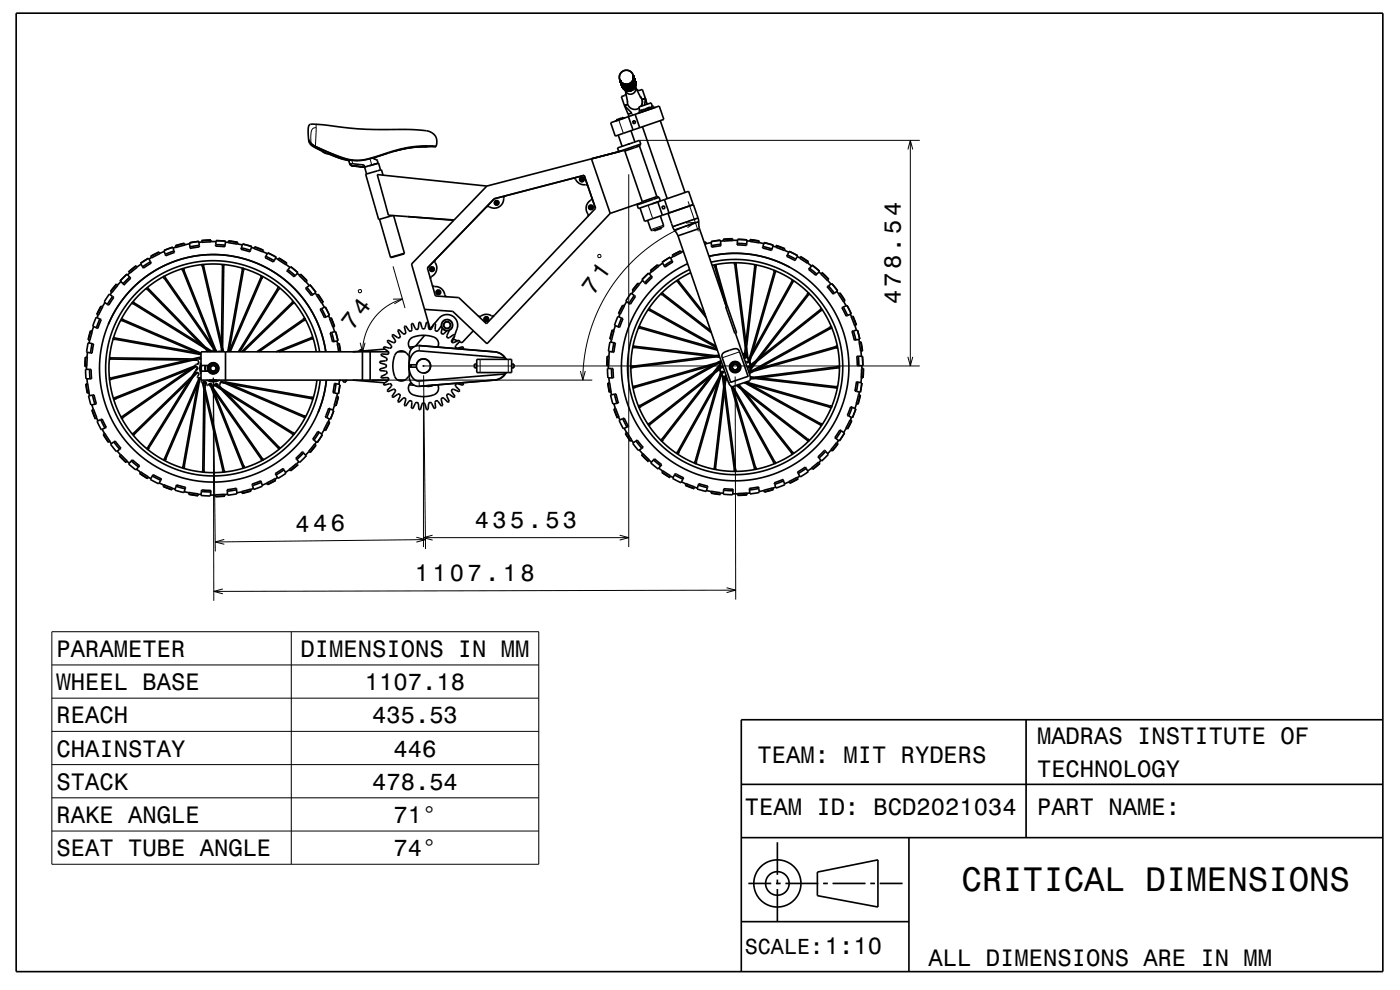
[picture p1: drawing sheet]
<svg xmlns="http://www.w3.org/2000/svg" width="297mm" height="210mm" viewBox="0 0 297 210" stroke-linecap="round" stroke-linejoin="round" font-family="sans-serif">
<defs><g id="words">
<text font-size="7.2" x="204" y="188.9">CRITICAL DIMENSIONS</text>
<g font-size="5">
<text x="125.9" y="62.7" transform="rotate(-54 125.9 62.7)">71</text>
<text x="191.1" y="64.6" transform="rotate(-90 191.1 64.6)">478.54</text>
<text x="74.9" y="70.1" transform="rotate(-53 74.9 70.1)">74</text>
<text x="62.7" y="112.8" transform="rotate(-1 62.7 112.8)">446</text>
<text x="100.8" y="112">435.53</text>
<text x="88" y="123.3">1107.18</text>
<text x="12" y="139.4">PARAMETER</text>
<text x="63.8" y="139.4">DIMENSIONS IN MM</text>
<text x="12" y="146.4">WHEEL BASE</text>
<text x="77.4" y="146.4">1107.18</text>
<text x="12" y="153.5">REACH</text>
<text x="78.9" y="153.5">435.53</text>
<text x="12" y="160.5">CHAINSTAY</text>
<text x="83.5" y="160.5">446</text>
<text x="160.7" y="161.9">TEAM: MIT RYDERS</text>
<text x="220" y="157.9">MADRAS INSTITUTE OF</text>
<text x="12" y="167.5">STACK</text>
<text x="78.9" y="167.5">478.54</text>
<text x="220" y="164.9">TECHNOLOGY</text>
<text x="158" y="172.9">TEAM ID: BCD2021034</text>
<text x="220" y="172.9">PART NAME:</text>
<text x="12" y="174.6">RAKE ANGLE</text>
<text x="83.5" y="174.6">71°</text>
<text x="12" y="181.6">SEAT TUBE ANGLE</text>
<text x="83.5" y="181.6">74°</text>
<text x="197" y="204.9">ALL DIMENSIONS ARE IN MM</text>
</g>
<text font-size="4.6" x="158" y="202.4">SCALE:1:10</text>
</g></defs>
<g fill="none" stroke="#000" stroke-width=".21">
<path d="M65.6 30.1l-.1-.4 .5 .6M65.6 29.9l.2 .6M65.8 30.5h.1M65.8 30.5l.8 .7M65.9 30.3l.1 .2M66 30.3h.1M66 30.3l.9 .7M66 30.5h.1M66 30.5l.8 .7M66.5 30.8l.4 .3M66.6 31.2h.1M66.6 31.2l1.6 .8"/>
<path d="M66.8 31.2h.1M66.8 31.2l1.4 .7M66.9 31.1l1.1 .6M66.9 31.1l-.1 .1M66.9 31v.1M66.9 31h.1M67 31.1l3.3 1.5M67 26.4l.1 .7M67.1 27.1l-.2 3.9M67.1 27.1l-.7 .1-.3 .5-.2 1.1 .1 1.5M68.1 31.6l-.1 .2M68.2 31.7h.1"/>
<path d="M69.7 32.6l.1 .1M69.7 32.6l2.5 1 1.8 .4M69.7 32.6h.1M69.8 32.4l.5 .2M69.8 32.4v.2M70 32.7l2.2 .8 1.8 .5M70.3 32.6l3.1 1.2 2.6 .3M70.3 32.6l.8 .3M71.1 32.9h.1M73.9 33.9l.3 .8M74 33.9l.2 .8M74.2 34.7l.1 .2"/>
<path d="M74.2 34.7h.1M74.3 34.9l.5 .3M74.3 34.9h.1M74.4 34.7l-.1 .2M74.4 34.7h.1M74.6 34l.2 .7M74.6 34.7h-.2M74.6 34.7h.1M74.6 34.7h.2M74.8 35.2l2.5 .3-.1-.1M74.8 35.2h.1M74.8 34.8l-.4 .1 .4 .2"/>
<path d="M74.8 34.8l2.2 .2M74.8 34.7l2.2 .2M74.8 35.2l2.6 .2M74.8 34.7v.1M74.8 35.1v.1M74.8 35.1l2.2 .2M76.9 35.4h.2M77 35.3l.2 .1M77 35.3h.2M77 35l.4 .4-.2-.1M77 35v.3M77 34.9l.4 .4"/>
<path d="M77 34.9v.1M77.1 35.4h.1M77.2 35.3v.1M77.2 35.4h.1M77.2 35.4h.2M77.3 35.4h.1M77.4 35.3h-.2M78.5 33.7l.4 1.3M78.9 33.6l1 .3M79.9 33.9h.1M79.9 33.9l.1 .1M80.2 34.6l-2.7 .8-.1-.1"/>
<path d="M80.2 34.6h.1M82.3 32.5l-2.6 .8M90.2 31.1l-2.6 .2-2.2 .3-6.7 2-2.1 .4-2.6-.1-2.9-1M90.2 31.1h.1M90.2 31.1l-3.4 .3-3.2 .7M90.3 31.1h-.9h1M90.3 31.1h.1M90.3 30.9l-2.3 .1-2.3 .4-7.6 2.2-2.3 .3-1.6-.1-1.6-.5-5.7-2.3M90.3 30.9h.1M90.3 30.9l2.2 .1M90.4 31.1h-.1M90.9 31.1h-.7"/>
<path d="M90.9 31.1h1M91 31.1h-.8M91.1 31.1h-.7M91.9 31.1h.1M91.9 31.1h.3M92.2 31.1h.1M92.3 31.1h.1M92.5 31.1h-.2M92.5 31h.1M131.3 25.4l.9 2.9M133.4 37v79M134 24l.2 .4"/>
<path d="M135.7 29.8h59.4M136.7 23.2h.1M136.9 23.2l-1.3 .4M137.6 22.9h.1M137.6 22.9l-.7 .3M137.9 22.7l.2 .1-.5 .1M138.6 22.6l-1.7 .6M192.6 31.7l.5-1.9 .5 1.9M193.1 29.8v47.8M83.4 56.5l2.5 8.8M126.9 54h.4l.2 .1-.1 .5-.5-.1-.1-.3zM137.5 43.5l1 2.9"/>
<path d="M140.8 47.8l-2.7 .9M145.5 47.3l2-.1-1.7 1.1M146 42.7l2.2 6.4M147.5 47.2l-2.6 1-2.7 1.3-4.2 2.7-2.1 1.7-2 1.8-1.9 2.1-1.7 2.1-1.6 2.5-1.3 2.5-1.3 2.7-.8 2.4-.8 2.8-.5 2.8-.4 5M148.1 46.2l-5.4 1.9M148.2 47l-5.1 1.8M45.2 77.5h.1M76.2 61.5l.5 .1-.1 .5-.5-.1zM76.4 72.7l.5 1.9 .5-1.9M83.4 63.5l2-.1-1.7 1.1M85.4 63.4a11.7 11.7 0 0 0-8.5 11.2M89 73.3l-.1 1.1"/>
<path d="M89.8 77.6h105.3M89.9 79.6l.4 36.9M101.9 76.2v2.8M104.9 74.6h.1M107.8 76.2v2.8M123.1 78.7l.5 1.9 .6-1.9M152.8 78.2l.3 1 .7 .9M152.8 77.9l.2 .2M153 76.7l-.2 1.2M156 79.9l.1 47.3M156.9 74.6l-3.7 1.3M157.6 75.2l.3 .2"/>
<path d="M157.9 75.6h.1a2.48 2.48 0 0 1 1.1 1.9M158.9 77.7l.2 .2M159.1 77.8l-.2 1.2M159.1 79.7l-.4 .1M192.6 75.7l.5 1.9 .5-1.9M73.6 80.6l.1 .1M78.9 80.6h46.7M88.9 80.8l.1 1.1M89.8 84v32M90.6 81.8l.1 .2M153.8 80.1h.2M154 80.3l.4 .3"/>
<path d="M155 81.1l-.4 .1M45.7 117l-.5-36.9 .2 47.3M47.6 114.4l-1.9 .6 1.9 .5M88.3 114l2 .5-2 .5M89.8 114h43.6M90.3 114.5l-44.6 .5M91.8 113.5l-2 .5 2 .6M131.5 113.5l1.9 .5-1.9 .6M11 134h103.3v49.3h-103.3zM47.3 124.9l-1.9 .6 1.9 .5M61.8 134v49.3M154.1 124.7l2 .5-2 .5"/>
<path d="M156.1 125.2l-110.7 .3M11 141h103.3M11 148.1h103.3M11 155.1h103.3M11 162.2h103.3M11 169.2h103.3M11 176.3h103.3"/>
<circle cx="123.4" cy="38.1" r=".47"/>
<circle cx="91.6" cy="57.1" r=".47"/>
<circle cx="105.4" cy="43" r=".47"/>
<circle cx="125.4" cy="44" r=".47"/>
<circle cx="45.2" cy="78.1" r="1.18"/>
<circle cx="93" cy="62" r=".47"/>
<circle cx="94.8" cy="69" r="1.12"/>
<circle cx="103.2" cy="67.7" r=".47"/>
<circle cx="156" cy="77.9" r="1.18"/>
</g>
<g fill="none" stroke="#000" stroke-width=".35">
<path d="M3.4 2.8h290v203.3h-290zM131.5 16.9l.1 .2M131.5 16.9h.1M131.5 16.9l.5 .8M131.5 16.9v.1M131.5 17l.6 1M131.5 17h.1M131.5 17l.4 1M131.5 17v.1M131.5 17.1h.1M131.6 17.1v.2M131.6 17.1v.1"/>
<path d="M131.6 17.1l.3 .5M131.6 17.2h.1M131.6 17.2l.3 .4M131.6 17.2l.4 .5M131.6 17.3l.1 .1M131.6 17.3h.1M131.6 17.3v.1M131.6 17.3l.4 .4M131.6 17.3l.4 .5M131.6 17.4l.4 .4M131.6 17.4l.1 .1M131.7 17.4l.3 .4"/>
<path d="M131.7 17.4l.3 .5M131.7 17.4l.2 .8M131.7 17.4v.1M131.7 17.4h.1M131.7 17.5h.1M131.7 17.5v.1M131.7 17.5l.3 .4M131.7 17.5l.4 .4M131.7 17.5l.4 .5M131.7 17.6h.1M131.7 17.6l.1 .1M131.7 17.6l.4 .4"/>
<path d="M131.7 17.6v.1M131.7 17.6l.4 .5M131.7 17.7l.1 .1M131.8 17.7l.3 .4M131.8 17.7h.1M131.8 17.7l.3 .5M131.8 17.8h.1M131.8 17.8v.1M131.8 17.8l.3 .4M131.8 17.8l.4 .4M131.8 17.8l.2 .5M131.8 17.8l.4 .5"/>
<path d="M131.8 17.9h.1M131.8 17.9l.4 .4M131.8 17.9l.1 .2M131.8 17.9v.1M131.8 17.9l.4 .5M131.9 18h.1M131.9 18l.3 .4M131.9 18l.4 .8M131.9 18v.2M131.9 18l.3 .5M131.9 18.1v.1M131.9 18.1l.3 .4"/>
<path d="M131.9 18.1l.4 .4M131.9 18.1h.1M131.9 18.1l.4 .5M131.9 18.2l.1 .3M131.9 18.2l.1 .2M131.9 18.2h.1M131.9 18.2l.4 .4M131.9 17.6h.1M131.9 18.2l.4 .5M131.9 18.2l.1 .1M132 18.2l.3 .5M132 18.3l.3 .4"/>
<path d="M132 18.3l.3 .5M132 18.4l.4 .4M132 18.4h.1M132 18.4l.4 .5M132 18.5l.4 .4M132.1 18.2l-.3-.5 .3 .5M132.8 19.9l-.3 .3-.7 .3 .7 1.9M134.3 15.9a1.5 1.5 0 0 0-1.9-.9 1.5 1.5 0 0 0-.9 1.9M134.3 15.9a1.5 1.5 0 0 1-.8 1.9 1.5 1.5 0 0 1-2-.8M134.3 15.9l.1 .3M134.3 15.9a1.5 1.5 0 0 1-.8 1.9 1.5 1.5 0 0 1-1.9-.7M134.3 15.9l.2 .5"/>
<path d="M134.3 16a1.5 1.5 0 0 1-.6 1.7 1.5 1.5 0 0 1-1.8-.1M134.3 16v1l-.6 .7-.8 .3-1-.4M134.3 16v.9l-.6 .8-.8 .3-1-.4M134.3 16l.1 .1M134.3 16v1l-.6 .7-.9 .3-.9-.4M134.3 16l.1 .2M134.3 16v1l-.6 .8-.8 .2-1-.4M134.3 16l.1 .9-.6 .9-.9 .2-.9-.3M134.3 16h.1M134.4 16l-.1 1-.5 .8-.9 .2-.9-.3M134.4 16.1v.9l-.6 .8-.9 .2-.9-.3M134.4 16.1v.9l-.6 .8-.9 .3-.9-.4"/>
<path d="M134.4 16.1h.1M134.4 16.1v1l-.6 .7-.9 .3-.9-.4M134.4 16.1v.1M134.4 16.1l.1 .2M134.4 16.1v.9l-.6 .9-.9 .2-.9-.4M134.4 16.1v1l-.6 .8-.9 .2-.9-.3M134.4 16.2v.9l-.6 .8-.9 .2-.9-.3M134.4 16.2v.9l-.6 .8-.9 .3-.9-.4M134.4 16.2v.1M134.4 16.2v1l-.6 .8-.9 .2-.9-.4M134.4 16.2v1l-.6 .8-.9 .2-.9-.3M134.4 16.2h.1"/>
<path d="M134.4 16.3h.1M134.4 16.3v1l-.8 .8-.6 .2-.6-.2-.7-.7M134.4 16.3l.1 .1M134.4 16.3v1l-.6 .7-.9 .3-.9-.4M134.4 16.3l.1 .9-.6 .8-.9 .3-.9-.4M134.5 16.3v.9l-.6 .9-.9 .2-.9-.3M134.5 16.3v1l-.6 .8-1 .2-.8-.3M134.5 16.3v.1M134.5 16.4v1l-.6 .7-1 .2-.8-.3M134.5 16.4l.1 .3M134.5 16.4v1l-.6 .7-1 .3-.8-.4M134.5 16.4h.1"/>
<path d="M134.5 16.4v1l-.6 .7-.9 .3-.9-.4M134.5 16.4l.3 .9M134.5 16.4v.1M134.5 16.4v1l-.6 .8-.9 .2-.9-.4M134.5 16.4v1l-.6 .8-.9 .2-.9-.3M134.5 16.5v1l-.6 .7-.9 .3-.9-.4M134.5 16.5v.9l-.6 .8-.9 .3-.9-.4M134.5 16.5h.1M134.5 16.5v.1M134.5 16.5v1l-.6 .8-.9 .2-.9-.3M134.5 16.5v1l-.6 .8-.8 .2-1-.3M134.5 16.5l.1 .1"/>
<path d="M134.5 16.5l.1 .2M134.5 16.6v.9l-.6 .8-.8 .2-1-.3M134.5 16.6h.1M134.5 16.6l.1 .9-.7 .8-.8 .3-1-.4M134.5 16.6v1l-.6 .7-.8 .3-1-.4M134.5 16.6v1l-.5 .7-.9 .3-.9-.4M134.5 16.6l.1 .9-.6 .8-.9 .3-.9-.4M134.6 16.6v.9l-.6 .9-.9 .2-.9-.4M134.6 16.6l-.1 1-.5 .8-.9 .2-.9-.3M134.6 16.6v1l-.6 .8-.9 .2-.9-.3M134.6 16.6l.1 .5M134.6 16.7v.9l-.6 .8-.9 .2-.9-.3"/>
<path d="M134.6 16.7h.1M134.6 16.7v1l-.6 .7-.9 .3-.9-.4M134.6 16.7v.9l-.6 .8-.9 .3-.9-.4M134.6 16.7v.1M134.6 16.7l.1 .5-.2 .7-.8 .7h-1.1l-.8-.7M134.6 16.7v1l-.6 .8-.9 .2-.9-.4M134.6 16.7v1l-.6 .8-.9 .2-.9-.3M134.6 16.8v1l-.6 .7-.9 .2-.9-.3M134.6 16.8v1l-.6 .7-.9 .3-.9-.4M134.6 16.8h.1M134.6 16.8v.9l-.6 .8-.9 .3-.9-.4M134.6 16.8v1l-.6 .8-.9 .2-.9-.3"/>
<path d="M134.6 16.8v1l-.6 .8-.8 .2-1-.3M134.6 16.8l.1 .3M134.6 16.9l.1 .9-.7 .8-.9 .2-.9-.3M134.6 16.9l.1 .9-.7 .8-.8 .3-1-.4M134.6 16.9l.1 .1M134.6 16.9v1l-.5 .7-1 .3-.9-.4M134.6 16.9l.1 .9-.6 .8-1 .3-.9-.4M134.6 16.9h.1M134.7 16.9v.9l-.6 .8-1 .3-.8-.4M134.7 16.9h.1M134.7 16.9v1l-.6 .8-.9 .2-.9-.3M134.7 16.9v1l-.6 .8-1 .2-.8-.3"/>
<path d="M134.7 17v.9l-.6 .8-.9 .2-.9-.3M134.7 17v.9l-.6 .8-.9 .3-.9-.4M134.7 17h.1M134.7 17v1l-.6 .7-.9 .3-.9-.4M134.7 17l.1 .6-.2 .5-.3 .5-.5 .3h-1.1l-.8-.7M134.7 17v.1M134.7 17v1l-.6 .8-.9 .2-.9-.3M134.7 17.1v1l-.6 .7-.9 .2-.9-.3M134.7 17.1v.9l-.6 .8-.9 .2-.9-.3M134.7 17.1v.9l-.6 .8-.9 .3-.9-.4M134.7 17.1v.1M134.7 17.1v1l-.6 .7-.9 .3-.9-.4"/>
<path d="M134.7 17.1h.1M134.7 17.1l.1 .2M134.7 17.1v1l-.6 .8-.9 .2-.9-.3M134.7 17.2v1l-.6 .7-.9 .2-.9-.3M134.7 17.2l.1 .1M134.7 17.2l.1 .6-.1 .5-.8 .7-1.1 .1-.5-.3-.3-.5M134.7 17.2v1l-.6 .7-.9 .3-.8-.4M134.8 17.2l-.1 1-.5 .7-1 .3-.8-.4M134.8 17.2h.1M134.8 17.2v1l-.6 .8-1 .2-.8-.4M134.8 17.2v.1M134.8 17.2v1l-.6 .8-.9 .2-.9-.3"/>
<path d="M134.8 18.4a1.11 1.11 0 0 1-.7 1.5 1.11 1.11 0 0 1-1.4-.7l.4 2.4M134.8 18.4l1.1 2.3M134.8 18.4l.3 .7 .4 .1 .8-.2 .6 1.9M134.8 17.3v1l-.6 .7-1 .2-.8-.3M134.8 17.3v1l-.6 .7-1 .3-.8-.4M134.8 17.3v1l-.6 .7-.9 .3-.9-.4M134.8 17.3a1.5 1.5 0 0 1-.9 1.9 1.5 1.5 0 0 1-1.9-.9M134.8 17.3h.1M134.8 17.4v1M134.8 17.4a1.5 1.5 0 0 1-1 1.9 1.5 1.5 0 0 1-1.9-1M134.8 17.4l-.4-1.3v1l-.6 .7-.9 .3-.9-.4M65.6 29.8l.5 .7 .8 .6"/>
<path d="M65.9 26.4l-.4 .2-.1 .6 .1 2.8 .4 .6 .7 .6M65.9 26.4l3.2 .1a93.6 93.6 0 0 0 18.1 1l3.4 .3 1.2 .5 .5 .5 .3 .6 .1 .8-.2 .9M65.9 26.4h.1M66.6 31.2h.1M66.6 31.2l1.6 .8M66.9 31.1l-.3 .1M66.9 31.1h.1M67 31.1l2.7 1.3M67.8 31.5l.5 .6 .6 .4 1.6 .2M68.1 31.6l.9 .8 1.4 .2M69.7 32.4h.1M69.8 32.4l3.4 1.3 2.3 .4 2.6-.3 4.2-1.3"/>
<path d="M69.8 32.7l2.5 1 1.7 .3M73.9 33.9l.3 .8M74.2 34.7h.1M74.2 34.7l.1 .2M74.3 34.9l.4 .3 2.6 .3M74.3 34.9h.1M74.4 34.9l-.2-.2 .5 .5 2.6 .2M77.3 35.4h.1M77.3 35.4v.1M77.3 35.5h.1M77.4 35.5l.4 1.4M77.4 35.4h.1"/>
<path d="M77.5 35.4h-.1M78.4 35.2l1.9-.6 .4 1.5M78.9 35l-1.6 .5M79.1 33.5l.9 .5 .2 .6-.6 .2M81.3 37.2l-.4-1.2-3.3 1 2.7 9.6 3-.9M82.4 32.5h.1M89.4 31.1l-3.5 .4-3.5 1M89.4 31.1h.1M90.2 31.1h.1M90.2 31.1l-3.2 .3-3.4 .7M90.3 31.1h-.9M90.3 31.1h.1"/>
<path d="M90.3 30.9v.2M90.4 31.1h.1M90.4 31.1h-.1M90.4 31.1h1.9M92.2 31.1h.1M92.3 31.1h-2.1M92.5 31.1h-.3M103.3 39.5l-23.3-2.5 2.4 8.6 13.9 1.1M103.3 39.5l-16 16.5 3.9 13.8M121.6 37.8a1.41 1.41 0 0 1 1 .9 2.23 2.23 0 0 0 1.8 .5l.3 .3M123.3 37.8h.3l.1 .3-.1 .2h-.3l-.1-.2zM123.3 37.8l.4 .2-.1 .2h-.3z"/>
<path d="M125.5 33.7l4 11.6M125.5 33.7l-22.2 5.8M131.1 25.3v.2M131.1 25.3l-.4 .1 .1 .2M131.2 28.7l.8 2.3M131.3 32.2h.1M131.9 25v.2M131.9 25l-.8 .3M131.9 25l.3-.1 .1 .2M132.5 22.4l.8 1.8M132.5 22.4l1.5 1.6-.7 .2M132.6 32l3.6 10.8"/>
<path d="M132.6 32l-.4-.1-6.7 1.8M132.6 25l-3.1 1 1 2.9 3.8-1.3M133.1 21.5l.1 .6M133.2 22.1a1.59 1.59 0 0 0 2.4 .8M133.2 22.1l-.7 .3M133.3 24.2l.1 .5M133.3 24.7l1 2.9M133.9 27.7l.8 2.4M134.7 24.3l1 2.8M134.7 24.3l5.2-1.8 .9 2.8-5.1 1.8M134.7 24.3l-3.4 1.1M135.7 31l-3.1 1"/>
<path d="M135.7 31l3.7 10.7M135.7 27.1l-1.4 .5M135.8 20.5a1.59 1.59 0 0 1 .2 2.1 1.6 1.6 0 0 0-.2-2.1zM135.9 30.6l-4.6 1.6M135.9 30.6l-.2-.8-4.7 1.6 .3 .8M135.9 30.6l-.2 .4M136.2 23.3v.4M136.2 23.3l-.3 .2M136.3 26.9l5.2 15.2M136.9 20.9l-.1 1.4M136.9 20.9l-.7 .2M136.9 20.9l.3 1.2"/>
<path d="M137.6 22.9l-1.4 .4M137.6 22.9l.1 .3M137.6 22.9h.1M137.9 22.7l-.3 .2M138.1 22.8l.4-.3 .2 .4M138.4 22.6l-.3-.8-2.6 .9 .3 .8-.2 .1 .1 .3M139.1 22.8l-3.8 1.3M140.1 25.6l5.2 15.2M25.7 59.7l-.7 .8M27.5 58.8l.2 .2-1.4 1.4-.2-.2M27.5 58.8l-.6-.7-.5 .6-.9 .8 .6 .7M27.5 58.8l-1.4 1.4"/>
<path d="M27.5 57.9l-.4 .4M28.9 56.4l.2 .3-1.5 1.2-.3-.2M28.9 56.4l-1.6 1.3M29.9 56l-.8 .6M31.9 55.5l.2 .3-1.7 1.1-.2-.3M31.9 55.5l-.4-.7-.9 .5-.8 .6 .4 .7M31.9 55.5l-1.7 1.1M32.1 54.7l-.5 .3M33.8 53.5l.1 .3-1.7 .9-.2-.3M33.8 53.5l-1.8 .9M34.6 58.7v.1M34.6 58.7l.2-.1-.2 .2"/>
<path d="M34.6 58.7h.1M34.8 53.1l1.9-.7 .3 1.2-1.9 .7zM34.8 53.3l-.9 .4M34.9 58.6l.3 .3-.2 .2-.1 .1-.3-.4M34.9 59.1l10.6 15.2M35.1 59l10 14.3M36.9 53.2l-1.9 .7M37.3 52.4l-.6 .2M38.6 57l.1 .4M38.7 57.4h.1M38.8 57.4h.1M38.8 57.4l6.8 17.2"/>
<path d="M38.9 56.9l.1 .4M39 57.3h.1M39 57.3l-.2 .1M39 57.3l6.9 17.3M39 57.3l-.3 .1M39.1 51.7l.1 .3-1.9 .5-.1-.3M39.1 51.7l-1.9 .5M40.2 51.7l-1 .2M42.3 52.1v.3l-2 .3v-.3M42.3 52.1l-.1-.9-1 .1-1 .2 .1 .9M42.3 52.1l-2 .3M42.8 51.4h-.6"/>
<path d="M42.8 56.2l4.2 17.6M42.9 56.1l-.1 .1M43.1 56.1l-.3 .1M43.2 56.1l.1 .5h-.4M43.2 56.6l3.8 16.1M44.8 51v.3l-2 .1v-.3M44.8 51l-2 .1M44.8 51.2h1M45.8 51.9l-.1 .3 2 .1 .1-.3M45.8 51.9l.1-.9 1 .1 .9 .1v.8M45.8 51.9l2 .1M47.2 56.5h.3"/>
<path d="M47.2 56.5h.1M47.2 56.1v.4M47.2 56.5l-.2 18.1M47.5 56.5l-.3 18.1M47.5 56.5h.1M47.5 56.1v.4M47.8 51.4h.6M48.5 51.1l-.1 .4 2 .3v-.3M48.5 51.1l1.9 .4M50.4 51.7l1 .3M51.2 52.6l-.1 .3 1.9 .5 .1-.3M51.2 52.6l.3-.8 .9 .2 1 .3-.3 .8"/>
<path d="M51.2 52.6l1.9 .5M51.4 57.4l-3.1 17.2M51.4 56.9l.3 .1M51.4 56.9l-.1 .5h.1h.3l.1-.4M51.5 56.9h-.1M51.5 56.9l.2 .1M51.5 56.9h.1M51.6 57.5l-3 17.1 6.8-16.1M51.7 57h.1M53.3 52.5l.6 .2M54 52.4l-.1 .3 1.9 .7 .1-.3M54 52.4l1.9 .7"/>
<path d="M55.3 58.9h.2M55.3 58.9h.1M55.5 58.9l.1 .1M55.6 59h.1M55.6 59l-6.8 15.6M55.8 58.7l-.2 .3M55.8 53.4l.9 .4M56.4 54.4l1.8 .9M56.8 53.6l1.8 1-.6 1-1.8-.9zM58.5 54.7l.5 .3M59.2 54.8l-.2 .3 1.7 1.1 .1-.3M59.2 54.8l1.6 1.1"/>
<path d="M60.7 56.1l.8 .6M61.1 57.2l-.2 .3 1.5 1.2 .2-.2M61.1 57.2l.6-.6 .9 .8 .6 .4-.6 .7M61.1 57.2l1.5 1.3M63.1 58l.4 .4M63.7 58.2l-.2 .2 1.4 1.5 .2-.3M63.7 58.2l1.4 1.4M64.9 59.8l.7 .8M80.5 46.5l2.3 8.1M83.5 45.7l2.3 8M85.8 53.7l-3 .9M86.5 45.9l9.8 .8"/>
<path d="M91.5 56.8l.3 .1 .1 .2-.1 .3-.3-.1-.2-.2zM91.5 56.9l.4 .1-.1 .3h-.4zM92.4 55.1l-.2 .4a2.15 2.15 0 0 1-.8 3.3l-.1 .4M104.9 42.2l2.3-.7-.3 .4a2.09 2.09 0 0 1-1.1 2 2.09 2.09 0 0 1-2.2-.1l-.4 .1zM104.9 42.2l19-5 2.4 7M104.9 42.2l-14.2 14.7 1.7 5.9 4.9 .3 5.9 5.6 23.1-24.5M105.2 42.8h.3l.1 .2-.1 .3h-.3l-.1-.3zM105.2 42.8h.3v.4h-.3zM125.2 43.7h.3l.2 .3-.2 .2h-.3l-.1-.2zM125.3 43.8l.3 .1v.3l-.4-.1zM126.3 44.2l-.8-2.3a1.4 1.4 0 0 1-.7 1.1 2.12 2.12 0 0 0 0 2.5l-.1 .5M129.5 45.3l-26.2 27.6-7.3-6.9-5.9-.4"/>
<path d="M135.3 43.3l-.1 .2M135.8 44.1l1 2.9 3.7-1.3M136.1 43l-6.6 2.3M136.1 43l-.3 .1M136.2 42.8l-.1 .2M136.3 59.5l-.7 .8M138 57.5l.2 .2M138.2 58.6l.2 .2-1.4 1.4-.2-.2M138.2 58.6l-.6-.7-.7 .7-.7 .7 .6 .7M138.2 58.6l-1.4 1.4M138.2 57.7l-.5 .4M138.7 48.8l.1 .2 .4-.2"/>
<path d="M139.1 48.7l.1 .1M139.4 41.7l-3.2 1.1M139.4 41.7l.4 .2M139.5 42.8l6.6-2.2 1 2.8-6.6 2.3zM139.6 56.2l.2 .3-1.6 1.2M139.6 56.2l-1.6 1.3M139.8 41.9l-4.6 1.6M139.8 41.9l.3 .7-4.7 1.6-.2-.7M139.9 48.4l.1 .2M140 48.6l-.8 .2M140.1 45.8l.6 2.2-2.3 .9-.3-.2-.7-2M140.3 48.3v.1l-.3 .2"/>
<path d="M140.6 55.8l-.9 .6M141 42.3l.9 2.9M142.6 55.3l.1 .3-1.6 1.1-.2-.3M142.6 55.3l-.4-.7-1.1 .6-.6 .4 .4 .8M142.6 55.3l-1.7 1.1M142.7 48.1l.4 .7M142.8 54.4l-.5 .3M143.1 48.8l.7 1.2M143.5 59.6l.3 .3M143.8 59.4l.2 .3M143.8 59.9h.1M143.8 50l10.8 31.2 .7 .9 3.8-1.3 .1-.6-3.2-9.5"/>
<path d="M143.9 50h-.1M144 59.7l-.2 .1 6 7.6M144 59.7h.1M144 59.7l5.6 7M144 59.7l-.2 .2M144.4 53.3l.2 .3-1.8 .9-.2-.3M144.4 53.3l-1.8 .9M145 53.3l-.4 .2M145.9 55.9l-3.3 1.9-3.1 2.4-2.9 3.2-2.1 3.4-1.5 3.7-.9 3.9-.3 4 .4 3.9 1.1 3.9 1.7 3.6 2.1 3.1 2.9 3.1 3.4 2.5 3.4 1.7 4 1.2 4.3 .6 4.2-.2 3.7-.8 3.7-1.5 3.4-2.1 3-2.6 2.6-3 2-3.5 1.5-4 .6-2.6 .3-3.5-.2-3.3-.5-2.9-1-3.1-1.5-2.9-1.6-2.5-1.9-2.3-2.2-2.1-2.5-1.7-2.6-1.4-3-1.2-3.2-.7-3.2-.4-3.3 .2-3 .5 4.4-.6 4.5 .2 4.3 1 3.9 1.7M148.1 46.2l.1 .8M148.1 46.2l-1-2.8-5.4 1.9 1 2.8M148.1 46.2l-5.4 1.9"/>
<path d="M148.2 47l.2 1.5M148.2 47l-5.1 1.8M148.4 48.5l5.7 16.5M148.4 48.5l-4.5 1.5M149.8 51.4l.1 .3-.4 .1M149.8 51.4l-.4 .1M149.8 51.4h-.4M150.8 55.6l4.3-.6 4.3 .3 4.1 1 2.1 .9 2 1 3.4 2.5 1.5 1.4 1.6 1.9 2.3 3.6 1.5 4 .8 3.9v4.2l-.2 2-.6 2.4-.7 2.2-.9 2-2.3 3.6-2.9 3.1-2 1.5-1.7 1.1-3.8 1.8-4.2 1-2.4 .3h-2l-4.2-.6-2-.5-2.3-1-3.5-1.9-1.8-1.4-1.6-1.5-2.7-3.3-1.2-2.2-1-2-1.2-4.1-.3-2.2-.1-2.3 .4-4.2 1.2-4.1 1.8-3.5 1.5-2.1 1.3-1.5 1.6-1.6 1.7-1.4 3.7-2.1M150.9 51.5l-1 .2M151.1 56.3l3.9-.5h2.3l2.2 .2 3.9 1 2 .9 2 1 1.9 1.3 1.7 1.4 2.7 3 2.2 3.6 1.4 3.8 .7 4.2v4l-.8 3.9-1.6 3.9-2.3 3.6-2.9 3-3.5 2.5-3.6 1.6-3.9 1-4.2 .3-4-.5-2.2-.6-2.1-.8-3.6-2.1-3.3-2.8-2.6-3.3-1.9-3.5-.8-2.4-.5-1.9-.4-4.3 .4-4.2 1.2-3.8 1.7-3.6 2.6-3.4 3.2-2.8 3.6-2.2M151.5 56.2l.1 .4M151.6 56.6h.1"/>
<path d="M151.6 56.6l2.3 7.9M151.7 56.5l-.1 .1M151.8 56.1l.1 .4M151.9 56.5h-.2M151.9 56.5h.1M151.9 56.5l2.4 8.4M152.9 51.8l.1 .3-2 .3-.1-.3M152.9 51.8l-.1-.8-1 .1-1 .2 .1 .8M152.9 51.8l-2 .3M153.4 51.1l-.6 .1M155.4 50.7l.1 .3-2 .2-.1-.4M155.4 50.7l-2 .1"/>
<path d="M155.4 51h1.1M155.8 55.7v.1M155.9 56.3l2.2 17.4M156.1 55.7l-.3 .1M156.1 55.7l.1 .5-.2 .1-.2-.1v-.4M156.1 56.2l2.1 16.5M156.4 51.6l2 .1M156.5 50.8l2 .1-.1 1.2-2-.1zM158.5 51.1l.6 .1M159.1 50.9v.3l1.9 .3 .1-.3M159.1 50.9l2 .3M160.1 56.5l.3 .1"/>
<path d="M160.1 56.5h.1M160.1 56.1v.4M160.1 56.5l.3 .1-2.2 19.1-.2 .2-.1-.3zM160.4 56.6h.1M160.5 56.2l-.1 .4M161 51.5l1 .2M161.9 52.3l-.2 .3 2 .5 .1-.3M161.9 52.3l.2-.8 1 .2 .9 .3-.2 .8M161.9 52.3l1.9 .5M164 52.2l.5 .2M164.2 57.9l-5.1 17.8M164.3 57.4l.3 .1-.1 .4-.4-.1z"/>
<path d="M164.3 57.4h.1M164.3 57.4l.2 .1M164.4 57.9l-4.8 16.8M164.5 57.5h.1M164.6 52.1l-.1 .3 1.9 .8 .1-.4M164.6 52.1l1.9 .7M166.4 53.1l1 .4M167 54.1l1.8 .9M167.5 53.3l1.7 1-.5 1-1.8-.9zM167.9 59.7l.2 .1M167.9 59.7l.1 .1M168 59.7l-9.2 16.5-.6-.8 .6 .8 .4 1.2-.1-.7 .2-.9"/>
<path d="M168 59.7h.1M168 59.7l.1 .1M168.1 59.8l.1 .1M168.1 59.4l-.2 .3M168.2 59.9h.1M168.2 59.9l-9.3 16.6M168.4 59.6l-.2 .3M169.1 54.4l.6 .3M169.8 54.5l-.2 .3 1.7 1.1 .2-.3M169.8 54.5l1.7 1.1M171.3 55.8l.9 .6M171.7 56.9l1.6 1.3"/>
<path d="M172.3 56.3l1.6 1.2-.8 .9-1.6-1.3zM173.7 57.7l.5 .4M174.4 57.9l-.3 .2 1.5 1.4 .2-.2M174.4 57.9l1.4 1.4M175.6 59.5l.7 .8M18.1 75.8h.4l-.1 2h-.4zM18.2 75.8l-.1 2M18.4 77.8v.6M18.6 74.7l-.1 1.1M19 78.4h.3l.1 2h-.3M19 78.4l.1 2M19 78.4h-.8v1v1h.9"/>
<path d="M19 72.2l-.1 .6M19.3 70.2h.3l-.5 2-.4-.1M19.3 70.2l-.6 1.9M19.5 72.9l.3 .1-.3 1.9h-.3M19.5 72.9l-.3 2M19.5 72.9l-.8-.2-.2 1.2-.1 .8 .8 .2M19.9 69.3l-.4 .9M20.8 66.9l-.2 .5M21.2 67.7l.3 .1-.8 1.9-.3-.2M21.2 67.7l-.8 1.8M21.2 67.7l-.8-.4-.4 .9-.3 1 .7 .3M21.5 64.9l.3 .2-.9 1.8-.3-.2"/>
<path d="M21.5 64.9l-.9 1.8M22.3 64.2l-.6 .9M23 68.8l2.1-3.9 1.6-2.2 1.5-1.7 1.9-1.7 2-1.4 2.2-1.3 2-.9 2.4-.8 2.5-.6 4.4-.3 2.3 .1 2.4 .4 4.3 1.4 2.7 1.3 2.5 1.7 2.3 1.9 2.1 2.5 1.7 2.4 1.5 2.9 1 2.9 .7 3.1-.5-2.4-.8-2.6-1.1-2.6-1.3-2.1-1.6-2.2-1.7-1.9-1.9-1.6-1.8-1.3-2.4-1.4-2.3-1-2.6-.8-2.2-.4-2.5-.3h-2.5l-2.7 .3-2.5 .6-2.1 .7-2.3 1-2.2 1.3-2.2 1.6-1.8 1.7-1.8 2-1.6 2.3-1.1 2-.9 2-.8 2.4-.5 2.4-.3 2.8 .1 2.5 .3 3 .6 2.4 .8 2.3 1.5 3 1.9 2.8 2.4 2.6 2.9 2.4 3.3 1.8 3.5 1.4 3.4 .7 3.5 .3 4.2-.4 4.3-1.2 3.9-1.9 3.6-2.6 2.9-3.1 1.3-1.9 1.2-2.1 1.6-4 .6-2.2 .3-2.3-.5 3.3-1.2 3.6M23.2 62.4l.9 .7-1.1 1.7-.9-.7zM23.2 76.2h.4M23.2 75.9h.4M23.6 76.2l18.3 .2M23.6 75.9v.3M23.6 75.9h.1M23.6 75.9l18.3 .3M23.6 76.2h.1M23.7 62l-.3 .5"/>
<path d="M23.9 62.9l-1.1 1.7M24 71.9v.1M24 71.9h.1M24.1 71.7l-.1 .2M24.1 71.7h.1M24.1 71.7l-.1 .3M24.1 71.6l.5 .1-.1 .2v.1h-.5M24.6 71.7l17.2 3.1M24.7 60.3l.3 .2-1.2 1.6-.3-.2M24.7 60.3l-1.2 1.6M25.6 67.9l.4 .2M25.8 67.6l.3 .2"/>
<path d="M26 68h.1M26 68l16.6 7.2-18.1-3.2M26 68v.1M26.1 67.8l-.1 .2M26.1 67.8h.1M26.1 67.8l16.5 7.1M26.1 67.8l-.1 .3M28 64.3l.4 .3M28 64.3h.1M28.2 64l-.2 .3M28.2 64l.4 .3-.2 .3M28.5 64.5l14.9 9.3"/>
<path d="M28.6 64.3l14.1 8.8M31 61.2l.3 .3M31.3 61l13.2 13.6M31.3 61.5l.2-.3-.2 .2 12.7 13.1M31.3 61.4v.1M39.9 76.4l-16.2 3.7M40.4 78.2l-14.3 10M40.9 76.4l-17.1 4M40.9 80l-9.3 14.9M41.4 78.8l-.7 1M41.4 77.6h-.1M41.4 77.6a.56 .56 0 0 1 .6 .5 .56 .56 0 0 1-.6 .6l.2 .3"/>
<path d="M41.4 77.6l-17 6.8M41.4 77.8l-15.1 10.6M41.6 79l-.1 .1M41.6 79l-13.2 12.9M41.6 79a.51 .51 0 0 1 .6 .4 .51 .51 0 0 1-.3 .6l.3 .1M41.7 77.7l-17.2 6.9M41.9 76.3h.1M41.9 76.3a.55 .55 0 0 1 .3 .7 .55 .55 0 0 1-.7 .4l-.1 .2M41.9 78l-.4 .6M41.9 79l-13.4 13-.1-.1M41.9 78v.2M42.1 79.2l.1 .1"/>
<path d="M42.2 76.9l-.4 .4M42.6 77a2.85 2.85 0 0 0 0 2.3M42.6 76.1h-.6l-.1 .2M42.6 78.7v1.9h39.8M42.6 77.5h1.6M42.6 78.7h1.6M42.6 75.7l-1.7 .4M42.6 76l-.5 .1M42.7 77.5v1.2M42.8 77.5v1.2M43.6 73.6l1.4 .9M43.6 77.5v1.2"/>
<path d="M43.7 77.5v1.2M43.8 74.6h.1M43.8 74.5v.1M44 74.5h-.2M44 74.5l.2 .1M44.2 74.6h.1M44.3 74.4l.4 .2M45 74.6l.2-.4 .3 .4M45.2 77.5h.1M45.7 77.3a.95 .95 0 0 0-1.3 .4 .95 .95 0 0 0 .4 1.3M45.7 77.3a.95 .95 0 0 1 .4 1.3 .95 .95 0 0 1-1.3 .4M45.7 77.3l-.5-.3-.9 .6v1.1l.5 .3"/>
<path d="M45.7 77.3l.5 .3v1.1l-1 .5-.4-.2M45.8 74.2l.2 .4M46.3 74.6h.1M46.7 74.5l-.4 .1M46.7 74.5v.1M46.7 74.6h.1M47.2 73.8l.2 .8M47.8 74.6v6M58.8 61.3l-8.2 13.3M59 61.5l-8.1 13.1M59.1 60.9l.2 .2M59.1 60.9l-.3 .4 .1 .1 .2 .1 .3-.4"/>
<path d="M59.1 60.9h.1M61.9 64.2l.2 .2M61.9 64.2h.1M61.9 64.2l-10.7 10.4M62.1 64.4h.1M62.1 64.4l-10.5 10.2M62.2 63.9l-.3 .3M62.4 64.2l-.3 .2M64.2 67.8l-9.7 6.8M64.4 68l-9.5 6.6M64.6 67.5l.2 .2M64.6 67.5l-.4 .3 .1 .1 .1 .2 .4-.3"/>
<path d="M64.6 67.5h.1M64.8 67.7h.1M64.8 61.2l1-.7 1.2 1.5-.9 .7zM65.1 61l1.2 1.5M66 71.6l.1 .2M66 71.6v.1M66 71.7l-7.5 2.9M66 71.7h.1M66 71.7l.1 .1M66.1 71.8v.1M66.1 71.9h.1M66.1 71.9l-6.9 2.7"/>
<path d="M66.3 71.5l-.3 .1M66.4 71.8l-.3 .1M66.9 62.1l.3 .5M67.1 74.6l-1.1-4.1-1.8-3.8-2.5-3.4-3-2.7-3.6-2.3-3.9-1.5-4-.7h-4l-3.9 .7-3.7 1.4-3.6 2.2-3.2 2.9-2.5 3.4-1.8 3.6-1.1 4.1-.3 4.2 .5 4.2 1.2 3.8 2 3.8 2.7 3.3 3 2.6 2.2 1.3 1.8 .8 3.8 1.3 3.9 .5 4.3-.2 4.1-1 3.6-1.7 3.5-2.4 2.9-3.1 2.2-3.3 1.6-3.9 .8-4M67.4 62.5l-.2 .2 1.1 1.6 .2-.2M67.4 62.5l1.1 1.6M67.8 74.6l-1-4.1-1.8-3.8-1.2-1.9-1.4-1.8-3.1-2.9-3.6-2.3-4-1.6-2.1-.5-2.3-.3h-4.2l-4.2 .8-3.7 1.4-2.2 1.2-1.6 1.2-3 2.7-2.5 3.4-1.1 1.9-.9 2.1-.7 1.9-.5 2.4-.3 4.3 .5 4.2 1.3 4 2 3.8 2.6 3.3 1.7 1.5 1.7 1.4 3.7 2.1 4.1 1.3 4.2 .6h2l2.5-.2 2.2-.4 2.1-.7 3.6-1.7 3.5-2.4 2.8-2.9 1.2-1.6 1.3-2.1 1.7-4 .8-4.3M67.9 65.6l1.1-.5 .9 1.8-1.1 .5zM68.2 65.5l.9 1.7M68.3 64.3l.5 .9M69.7 67l.3 .5M70 70.6l1.2-.3 .5 2-1.2 .2z"/>
<path d="M70.2 67.4l-.3 .2 .7 1.8 .3-.1M70.2 67.4l.7 1.9M70.4 70.5l.5 1.9M70.7 69.4l.3 1M71.5 72.3l.1 .6M71.9 72.8l-.3 .1 .2 1.7M71.9 72.8l.3 1.8M76.3 74.4l-.2 .1M76.3 74.4l.1 .1M76.3 74.4l.3-.3 .3 .4M76.3 74.4h.1M76.9 74.6v6"/>
<path d="M78.5 74.6v6M81.6 74.1l-6.8 .5M82.4 74.6h-39.8v2.9M84.4 74.6h1.5M86.8 77.7v.2M86.8 77.4h1.6a1.5 1.5 0 0 1 1.6-1.3 1.5 1.5 0 0 1 1.3 1.6 1.5 1.5 0 0 1-1.5 1.4M86.8 77.9v2.2a1.95 1.95 0 0 0 2 1.9M86.8 77.9l.2 1.1 .4 .9 .6 .7 .7 .2 18.4-1.5M86.8 77.9h1.6M86.8 77.4v.5M86.8 77.4v.2M86.8 75.6a1.76 1.76 0 0 0-2.6-.8 5.3 5.3 0 0 0-.1 5.7 1.74 1.74 0 0 0 2.7-.8"/>
<path d="M86.9 77.6v-.2v.5v-.2M87.2 77.4v.5M87.9 73.5l-1.1 .1M88.8 73.3a1.95 1.95 0 0 0-2 1.9v2.2M88.8 73.3h.2M88.8 73.3h.1M88.9 73.3h.1M89 73.3l16.1 1.4 1.3 .5 1 1M89 73.3h.1M90.1 71.1l-1.9 2.3M91.7 60.4l.5 .4a2.11 2.11 0 0 1 2.2 1.9l.4 .2M91.9 68.9l-.8 1"/>
<path d="M92.2 68.6l.9-1.1a2.25 2.25 0 0 1 2.9-.5 2.25 2.25 0 0 1 1 2.7l-.5 1.4M92.9 73.6a1.64 1.64 0 0 0-1.6-2.3 5.5 5.5 0 0 0-4.3 .6 1.51 1.51 0 0 0 .2 2.2M92.9 61.7l.3 .1 .1 .2-.2 .3-.3-.1-.1-.2zM92.9 61.8h.2l.1 .4h-.4zM93.7 69.1l-.8 1-.3 .1-.3-.3 .1-1.2-.3-.1-.5 1.1-.4 .2-.3-.3-.1-1.2h-.3l-.3 1.1-.3 .3-.4-.3-.3-1.1h-.3l-.1 1.2-.3 .3-.4-.2-.5-1.1-.3 .1 .1 1.2-.2 .3-.5-.1-.6-1-.3 .2 .3 1.1-.2 .4h-.4l-.9-.9-.2 .2 .5 1.1-.1 .4h-.4l-1-.7-.3 .3 .7 .9v.5l-.4 .1-1.1-.5-.2 .2 .9 .9v.4l-.4 .2-1.1-.3-.2 .2 1 .7 .2 .4-.4 .3-1.2-.1-.1 .3 1.1 .5 .2 .3-.3 .3-1.2 .2v.3l1.1 .3 .3 .3-.3 .4-1.1 .3v.3l1.2 .1 .3 .3-.2 .4-1.1 .5 .1 .3 1.2-.1 .3 .2-.1 .4-1 .7 .2 .3 1.1-.3 .4 .1v.5l-.9 .8 .2 .3 1.1-.5 .4 .1v.4l-.7 1 .3 .2 1-.7h.4l.1 .5-.5 1 .2 .2 .9-.8 .4-.1 .2 .4-.3 1.2 .3 .1 .6-1 .4-.1 .3 .4-.1 1.2 .3 .1 .5-1.1 .4-.2 .3 .3 .1 1.2h.3l.3-1.2 .3-.2 .4 .2 .3 1.2h.3l.1-1.2 .3-.3 .4 .2 .5 1.1 .3-.1-.1-1.2 .2-.4 .4 .1 .7 1 .3-.1-.3-1.2 .2-.4 .4 .1 .8 .8 .2-.1-.4-1.1 .1-.4 .4-.1 1 .7 .2-.2-.7-1v-.4l.5-.1 1.1 .5 .2-.3-.9-.8-.1-.4 .4-.2 1.2 .3 .1-.3-.3-.2M93.8 69.6l-.2 .8 .2 .4h.4l.6-.6M94.4 68.3h.8l.5 .7-.5 .7h-.8l-.4-.7zM95.3 70.1l-.5 1.1 .1 .4h.4l1-.7 .2 .3-.7 .9 .1 .5 .4 .1 1.1-.5 .2 .2-.9 .9v.4l.3 .2 1.2-.3 .1 .2-.3 .3M96.2 71.9l.9 .4M96.3 71.5l-.4 1.1M100.4 70.2l-2.4 2.5-.5-.2M101.1 77.2h-.5v.8h.5"/>
<path d="M101.1 76.2h7.4v2.8h-7.4zM103 67.4h.3l.2 .3-.2 .2h-.3l-.1-.2zM103.1 67.4h.2l.1 .4h-.4zM104.9 66.9a1.4 1.4 0 0 1-1.3-.2 2.31 2.31 0 0 0-1.7 .4l-.5-.1M104.9 74.6l1.3 .4 .9 .9M107.1 79.3l-.8 .9-1.2 .4-16.1 1.3M107.1 75.9l.2 .3M107.1 75.9l-18.4-1.5-.7 .3-.6 .6-.4 .9-.2 1.2M107.3 79l-.2 .3M107.4 79l-.9 1.1-1.3 .5-16.2 1.3M108.5 77.2h.5v.8h-.5M128.8 75.6h.4l-.1 2h-.4z"/>
<path d="M128.9 78.2h1.1l.1 2h-1.1zM128.9 75.6l-.1 2M129.1 77.6v.6M129.3 74.5l-.1 1.1M129.7 78.2l.1 2M129.7 72l-.1 .6M130 70l.3 .1-.5 1.9-.4-.1M130 70l-.6 1.9M130.2 72.7l.3 .1-.3 1.9h-.3M130.2 72.7l-.3 2M130.2 72.7l-.8-.2-.2 1-.1 1 .8 .2M130.5 69.1l-.3 .9"/>
<path d="M131.5 66.7l-.2 .5M131.9 67.5l.3 .1-.8 1.9-.3-.2M131.9 67.5l-.8 1.8M131.9 67.5l-.8-.4-.4 .9-.3 1 .7 .3M132.2 64.7l.3 .2-.9 1.8-.3-.2M132.2 64.7l-.9 1.8M132.9 64l-.5 .9M133.8 77.7l.1 .3M133.8 77.7l.5-.1 .1 .3-.1 .1h-.4M133.8 78h.1M133.9 62.2l.9 .7-1.1 1.7-.9-.7zM134.1 61.6l.1 .1"/>
<path d="M134.2 73.7l.4 .1M134.3 73.4h.4M134.4 61.8l-.4 .5M134.5 62.7l-1 1.7M134.6 73.7v.1M134.6 73.5v.2l18.1 2.1M134.6 73.5l18 2M134.7 73.4l-.1 .4M134.7 73.4v.1M135.4 60.1l.3 .2-1.3 1.6-.2-.2M135.4 60.1l-1.2 1.6M135.4 60.1l-1.3 1.5"/>
<path d="M135.5 69.5v.1M135.6 69.3l-.1 .2M135.6 69.3h.1M135.6 69.3l-.1 .3M135.6 69.2l.4 .2v.2l-.1 .1-.4-.1M136 69.6l16.2 4.7M136 69.4l16.1 4.6M137.5 65.7l.3 .2M137.7 65.4l.3 .2M137.8 65.9h.1M137.8 65.9l14.2 7.8M137.9 65.9h-.1"/>
<path d="M138 65.6l-.2 .3M138 65.6h.1M138 65.6l13.9 7.8M140.2 62.3v.1M140.4 62.1l-.2 .3M140.4 62.1l.4 .3-.1 .2-.1 .1-.4-.3M140.6 62.6l10.3 8M140.8 62.4l10 7.7M150.7 79.9l-10.2 13.1M150.8 75.6l-16.5 2.1M151.2 77.5l-15.3 8.5M151.5 79.3l-10.8 13.9"/>
<path d="M151.8 75.7l-17.4 2.2M152.1 77l.9-.5-.3 1.5M152.2 77.2l-16.2 9M152.6 75.3l-.8 .1M152.7 77.8l-.6 .6M152.7 78.3l.4 1.2 .6 .8M152.7 77.3l-1.4 1.8M152.8 77l-18.1 5.2M152.9 76.7l-18.3 5.2M152.9 79l-.3 .9M152.9 77.8l.3-.1v.2l-.1 .1M153 79.3l-9.3 16.6"/>
<path d="M153 78h.1M153.1 79.5l-9.1 16.5M153.2 78.8l.2 .1v.2h-.2l-.1-.1zM153.2 78.9h.2l-.1 .2-.1-.1zM153.3 79.8l.2 2.2M153.4 75l.5-.4 1.8-.6h.6l.4 .2 2 5.6-3.7 1.3-1.8-5.3v-.5zM153.9 65.1l.4-.2 2 5.7-.4 .1zM155.9 77.3h.1M156.4 77a.95 .95 0 0 0-1.3 .4 .95 .95 0 0 0 .4 1.3M156.4 77a.95 .95 0 0 1 .4 1.3 .95 .95 0 0 1-1.3 .4M156.4 77l-.4-.2-1 .5v1.1l.5 .3M156.4 77l.5 .3v1.1l-.9 .6-.5-.3"/>
<path d="M157.5 74.9l.4 .3M157.9 75.7v.2l.1 .1 .1-.3M157.9 75.7h.1M158.3 74.8l.1 .8M158.4 73.7l.3 2.3M158.6 76.6h.2v.3h-.2l-.1-.1zM158.6 76.6l.2 .1-.1 .2-.2-.1zM158.8 77.8l15.2-12.1 .1 .2-15.2 12.1-.1-.1zM158.9 77.7l-.2 .1v.2l.3-.1M159.2 79.9l18.1 2.1v.3M159.8 77.3l-.5 .7M160.6 76.6l-1.4 1.8"/>
<path d="M171.2 62.5l-10.8 14M171.4 62.7l-10.2 13.1M171.5 62.1l.2 .2-.3 .4-.2-.2zM171.5 62.1h.1M174 65.7l.2 .3M174 65.7h.1M174.1 65.9l.1 .1M174.3 65.4l-.3 .3M174.5 65.7l-.3 .3M175.8 60.6l-.3 .2 1.2 1.6 .3-.2M175.8 60.6l.6-.5 .7 .8 .6 .8-.7 .5M175.8 60.6l1.2 1.6"/>
<path d="M175.9 69.5l-16.2 9M176 69.8l-15.2 8.4M176.3 69.2l.2 .3M176.3 69.2l-.4 .3v.1l.2 .2 .4-.2M176.3 69.2l.1 .1M176.3 69.3l.1 .2M176.3 69.3h.1M176.4 69.5h.1M177.2 73.5l.1 .1M177.2 73.5h.1M177.3 73.5l-18.1 5.2 .1-1-.3 1.5 .8-.4M177.3 73.5h.1"/>
<path d="M177.3 73.5v.1M177.3 73.8h.1M177.3 73.6v.2M177.3 73.8l-18.2 5.2M177.5 61.8l.4 .5M177.6 77.8l-17.5 2.2M177.6 77.8l.5-.1v.3l-.5 .1zM177.6 78.1l-16.5 2.1M177.6 73.4l-.4 .1M177.7 73.7l-.4 .1M178.1 77.7h.1M178.1 62.1l-.3 .2 1.1 1.7 .3-.2"/>
<path d="M178.1 62.1l1.1 1.7M178.9 65.1l-.3 .2 .9 1.7 .3-.1M178.9 65.1l.8-.3 .6 1.1 .3 .7-.8 .3M178.9 65.1l.9 1.8M179 64l.5 .9M180.4 66.7l.2 .5M180.9 67.1l-.3 .1 .7 1.9 .3-.1M180.9 67.1l.7 1.9M181.1 70.2h-.4l.5 2 .4-.1M181.1 70.2l.8-.2 .3 1 .2 .9-.8 .2M181.1 70.2l.5 1.9M181.4 69.1l.3 .9"/>
<path d="M181.8 75.6h1.2v2h-1.1zM182.1 75.6l.1 2M182.2 72l.1 .6M182.6 72.5l-.3 .1 .3 2 .3-.1M182.6 72.5l.3 2M182.6 74.5l.1 1.1M182.8 78.2h.4l-.1 2h-.4zM182.8 77.6v.6M183.1 78.2l-.1 2M18.3 81.4h.3l.3 1.9-.3 .1M18.3 81.4l.3 2M18.4 80.4l.1 1"/>
<path d="M18.9 83.4l.1 .5M19.5 85.9l.3 1M19.5 87l.4-.2 .7 1.9-.3 .1M19.5 87l.8 1.8M19.6 83.8l.3-.1 .6 2h-.4M19.6 83.8l.5 1.9M19.6 83.8l-.8 .2 .3 1.2 .2 .7 .8-.2M20.5 88.7l.3 .6M20.6 89.4l1.1-.5 .9 1.8-1.1 .4zM21.4 89l.9 1.8M21.7 91.1l.5 .9M21.9 92.1l.3-.2 1.1 1.7-.3 .2"/>
<path d="M21.9 92.1l1.1 1.7M23.2 80.2l.5-.1v.2v.1l-.4 .1M23.2 80.2l.1 .3M23.2 80.5h.1M23.3 93.6l.3 .5M23.5 94.2l.9-.7 1.3 1.6-1 .7zM24.1 93.7l1.3 1.6M24.4 84.3v.2M24.4 84.3v.1M24.4 84.3l-.4 .2M24.4 84.4h.1M24.4 84.4v.1"/>
<path d="M24.4 84.5l.1 .1M24.5 84.6h.1M24.5 84.6l-.4 .2M24.9 95.7l.7 .7M25.4 96.7l.2-.3 1.4 1.4-.2 .3M25.4 96.7l1.4 1.4M25.7 88.5l.4-.3 .1 .1 .1 .2-.4 .3M25.7 88.5l.2 .3M25.7 88.5v.1M25.7 88.6l.1 .1M25.8 88.7h.1M25.8 88.8h.1"/>
<path d="M27 97.9l.4 .4M27.8 97.8l.3-.3 1.5 1.3-.2 .3M27.8 97.8l1.6 1.3M27.8 97.8l-.5 .6 .5 .5 1 .8 .6-.6M28.3 91.8l.3 .3M28.3 91.8l.1 .1M28.3 91.8l-.2 .3M28.6 92v.1M28.6 92.1l-.3 .3M29 99.5l.8 .6M31.1 95.2l.3-.4 .2 .1 .1 .1-.3 .4M31.2 95.2l.2 .2"/>
<path d="M31.4 95.4h.1M34.9 97.3l.1 .1M34.9 97.3h.1M34.9 97.3l-.2 .3M35 97.4h.2M35 97.3l.1 .1M35.1 97.4h.1M35.2 97.4l-.2 .4M38.7 99.3l.1-.5h.2l.2 .1-.1 .5M38.8 99.3l.3 .1M38.8 99.3h.1M38.8 99.3l.2 .1"/>
<path d="M39.1 99.4h-.1M40.2 80.7l-8.8 14.1M41.9 81.6l-3 17.2M42.2 80.1l.4 .1M42.2 80.1l-.1 .4M42.3 80.1l-7.4 17.2M42.4 80.6l-3.3 18.2M42.6 80.1l-7.5 17.3M42.7 81l.1 .1a.56 .56 0 0 1 .8-.1 .56 .56 0 0 1 .2 .7l.2 .1a.56 .56 0 0 1 .7-.5 .56 .56 0 0 1 .4 .7h.2a.56 .56 0 0 1 .5-.7 .56 .56 0 0 1 .7 .5M42.7 81h.1M42.8 80.6l-.1 .4M42.9 81.1l.4 1.4"/>
<path d="M43 99.8h.3M43 99.8v.3M43 99.8h.1M43.2 81l.1 .5M43.3 99.8h.1M43.3 81l-.3 18.8M43.3 99.8v.4M43.5 83.5l3.8 16.2M43.5 82.5l4.2 17.6M43.7 81l-.2-.1-.2 18.9M43.9 80.6a2.85 2.85 0 0 0 2.7 0M44.3 81.5l.4 .5"/>
<path d="M44.4 80.6l.7 .2 1-.2M44.4 80.6l.8 .2 .8-.2M44.5 81.4l7 17.6M44.6 81.4h.2l6.9 17.5M44.8 80.6h.9M45 81.9l10.5 15.2M45.4 82.9l9.9 14.4M45.5 81.7l1.4 .9M45.6 81.5l.6 .4M45.7 81.4h.1M45.7 81.4l13.3 13.6M46.5 81.8l12.7 13"/>
<path d="M46.8 81.1l.8 .2M46.9 81l17.5 7.5M47 80.9l-.2 .1M47.1 82.4l14.9 9.3M47.6 99.6l-.4 .1 .1 .5M47.7 80.6l.1 .4M47.8 81l-.2 .1a.56 .56 0 0 0-.7-.1 .56 .56 0 0 0-.2 .7l-.2 .1M47.8 81h.1M47.8 83.2l14.1 8.7M48.7 81.5l17.2 3M51.4 99l.2 .3M51.5 99h-.1"/>
<path d="M51.5 99h.1M51.6 98.9l-.1 .1M51.6 99h-.2M51.7 98.9h.1M51.7 98.9h-.1M51.8 98.9l-.2 .1M51.8 98.9l.1 .3M55.8 97.5l-.1 .2M55.8 97.5h.1M55.9 97.5l-.3 .2M55.9 97.5l-.3-.4h-.1l-.2 .2 .3 .4M55.9 97.5h.1"/>
<path d="M58.9 95l.3 .3M59 95h-.1M59.2 94.8l-.2 .2M59.2 94.8l-.3 .2M59.2 94.8h-.1M59.2 94.8l.3 .3M60.2 99.7l-.1-.3-1.7 1.1 .2 .2M60.2 99.7l-1.6 1M60.2 99.7l.5 .7-.9 .6-.8 .5-.4-.8M61.4 99.6l-.8 .6M62.5 92l-.2 .2M62.5 92l-.4-.3-.1 .1-.1 .2 .4 .2"/>
<path d="M62.5 92h.1M63.1 98.6l-.2-.3-1.5 1.3 .2 .2M63.1 98.6l-1.5 1.2M63.1 98.6h.1M63.2 98.6l-1.6 1.2M63.4 98l-.4 .4M64.4 88.4v.1M64.4 88.5l.3 .1M64.4 88.5h.1M64.4 96.1l-.2-.3-1.5 1.4 .3 .3M64.4 96.1l-1.4 1.4M64.4 96.1l.6 .6-.6 .5-.9 .9-.5-.6"/>
<path d="M64.5 88.2h.1M64.5 88.2l-.1 .3M64.5 88.2l.4 .1M65.5 95.8l-.7 .8M65.9 84.6h.5M66 84.3l-18.2-3.3 16.7 7.2M66.4 84.4h.1M66.5 84.3l-.1 .3 .1-.2M66.5 84.3l-.5-.1-.1 .4M66.5 84.3h.1M67 94.4l-.3-.2-1.2 1.6 .2 .2M67 94.4l-1.3 1.6"/>
<path d="M67.1 93.8l-.3 .4M67.4 91.5l1 .7-1.1 1.7-1-.7zM67.7 91.7l-1.1 1.7M68.7 91.2l-.5 .9M69.9 88.9l-.3 .5M69.9 89.5l-.3-.1-.9 1.8 .3 .1M69.9 89.5l-.9 1.8M70 86.7l-.3-.1-.7 1.9 .3 .1M70 86.7l.8 .4-.3 .9-.4 .9-.8-.3M70 86.7l-.7 1.9M70.9 86l-.3 1M71.3 81.4l-.3-.1-.4 2 .4 .1"/>
<path d="M71.3 81.4l.8 .2-.1 .7-.2 1.2-.8-.1M71.3 81.4l-.3 2M71.6 83.5l-.1 .6M71.7 84.1h-.3l-.5 1.9 .3 .1M71.7 84.1l-.5 2M72.1 80.7l-.1-.1-.1 .9M72.1 80.7h-.1M72.2 80.6l-.1 .1M72.6 80.6l.5 .6 .3-.3M73.1 80.6l.3 .3M73.2 80.7l.2 .2M73.4 80.9h.1"/>
<path d="M73.7 80.6l-.3 .3M74.8 80.6l6.8 .6M84.4 80.6h1.5M86.8 81.6l1.1 .1M87.2 81.1a1.6 1.6 0 0 0-.4 1.9 1.6 1.6 0 0 0 1.5 1 5.5 5.5 0 0 0 4.4-.7 1.5 1.5 0 0 0 .2-1.7M88.8 82h.1M89 81.9l-.1 .1M89 82h-.2M89 81.9v.1M89.8 81.9h.8M90.6 81.9l.1 .1M90.7 82h.1"/>
<path d="M91.7 81.7l-.9 .3M91.8 81.7l-1 .3M91.8 81.7h.1M129 81.2h.3l.4 1.9-.4 .1M129 81.2l.3 2M129.2 80.2l.1 1M129.6 83.2l.1 .5M130.2 85.7l.3 1M130.3 86.8l.3-.2 .7 1.9-.3 .1M130.3 86.8l.7 1.8M130.4 83.6l.3-.1 .5 2h-.3M130.4 83.6l.5 1.9"/>
<path d="M130.4 83.6l-.9 .2 .3 1 .2 .9 .9-.2M131.3 88.5l.2 .6M132.1 88.8l.3-.1 .9 1.8-.3 .1M132.1 88.8l.9 1.8M132.1 88.8l-.8 .4 .4 .6 .5 1.1 .8-.3M132.4 90.9l.5 .9M132.7 91.9l.3-.2 1.1 1.7-.3 .2M132.7 91.9l1.1 1.7M134 93.4l.4 .5M134.6 81.9v.2M134.6 81.9h.1M134.6 81.9l-.4 .1"/>
<path d="M134.6 82.1l.1 .1M134.7 82.2h.1M134.7 82.2l-.4 .1M134.9 93.5l.3-.2 1.2 1.6-.2 .2M134.9 93.5l1.3 1.6M134.9 93.5l-.7 .5 .6 .8 .7 .8 .7-.5M135.5 86.2l.4-.3 .1 .3-.4 .3zM135.5 86.2l.1 .2M135.6 86.4h.1M135.6 86.5h.1M135.6 95.5l.7 .7M136.1 96.4l.3-.2 1.4 1.4-.2 .3"/>
<path d="M136.1 96.4l1.5 1.5M137.7 89.8l.3 .3M137.7 97.6l.5 .4M137.7 89.8h.1M137.7 89.8l-.2 .2M137.8 89.8l15.2-12h.2l-.1 .2-15.2 12M137.8 89.8l.1 .2M137.9 90l.1 .1M138 90.1l-.3 .2M138.6 97.6l1.6 1.2M138.8 97.3l1.6 1.3-.8 .9-1.5-1.3zM139.7 99.3l.9 .6"/>
<path d="M140.2 93.4l.3-.4 .2 .1 .1 .1-.4 .4M140.2 93.4l.2 .2M140.4 93.6h.1M143.7 95.8l.1 .2M143.7 95.8h.1M143.7 95.8l-.2 .4M143.7 95.9h.1M143.8 96h.2M143.8 95.9l.2 .1M144 96h.1M144 96l-.2 .4M147.3 98.2l.2-.4h.2l.1 .1-.1 .5"/>
<path d="M147.4 98.3l.3 .1M147.4 98.3h.1M147.4 98.3h.2M147.6 98.3h.1M147.7 98.4h-.1M151.5 99.2h.3M151.5 99.2v.3M151.6 99.2l2.2-19.1 .1-.3 .1 .3-2.2 19.1M151.6 99.2h-.1M151.6 99.2h.1M151.6 99.2h.2M151.8 99.2h.1"/>
<path d="M151.8 99.2v.4M152.3 81l-4.8 16.8M152.8 80l-5.1 17.8M153.6 80.1l.1 .9M153.7 83l2.1 16.5M153.8 80l.1-.3 .2 .1-.1 .2M153.8 82l2.2 17.5M154 80.5l.4 .3M154 80h.1M155.1 81.9l4.9 17.3M155.4 82l4.9 17.2M155.5 82l8.8 15.8"/>
<path d="M155.6 82.7l8.5 15.2M156.1 100h-.3M156.1 100v-.5h-.2h-.2l.1 .5M156.1 100h.1M156.2 81.7l1 .8M156.5 81.7h.1M156.5 81.6l11.4 14.4M156.7 81.6l11.4 14.3-.2 .1M157.4 82.3l13.9 10.8M157.9 81.2h.1M157.9 81.2l16.1 8.9M158 83.1l13.1 10.2"/>
<path d="M158.2 81l15.9 8.9M158.3 81l17.6 5.1M159.1 81.5l16.8 4.8M159.2 80.2l18.1 2.1M160 99.3l.1 .3M160 99.2v.1M160 99.2h.1M160.1 80.3l-.9 .1M160.2 99.2h-.2M160.2 99.2l-.2 .1M160.3 99.1v.1M160.3 99.2h.1"/>
<path d="M160.3 99.2h-.1M160.3 99.2l.1 .3M164.3 98.3h.1M164.5 98.3h-.2M164.6 98.2l-.3-.4h-.1l-.2 .2 .3 .4M164.6 98.2l-.3 .2M164.6 98.2v.1M167.9 96.1l.2 .3M167.9 96v.1M168.1 95.9l-.2 .2M168.1 95.9h.1M168.1 95.9l.3 .3"/>
<path d="M171 99.4l-.1-.3-1.7 1.1 .1 .2M171 99.4l-1.7 1M171 99.4l.4 .7-.6 .4-1 .7-.5-.8M171.7 93.4l-.2 .2M171.7 93.4l-.4-.3h-.1l-.1 .2 .4 .3M171.7 93.4h.1M172.2 99.3l-.9 .6M173.9 98.3l-.2-.3-1.6 1.3 .3 .2M173.9 98.3l-1.5 1.2M173.9 90.1l.4 .2M173.9 90.1h.1M174 90.1h.1"/>
<path d="M174 90v.1M174 90l-.1 .1M174.1 89.9h.1M174.1 89.9l-.1 .1M174.1 89.8l-.1 .2M174.1 89.8v.1M174.1 89.8l.4 .2M174.2 97.6l-.5 .4M175.2 95.8l-.3-.3-1.4 1.4 .2 .3M175.2 95.8l-1.5 1.4M175.2 95.8l.5 .6-.7 .7-.7 .7-.6-.6M176.3 95.5l-.7 .7"/>
<path d="M176.4 86.2h.1M176.4 86.2v.2v-.2M176.4 86.2l-.4-.2-.1 .1v.3l.4 .1M177.2 82.3h.1M177.3 82.3l.3 .1M177.3 82v.3M177.3 82h.1M177.3 82h.4M177.8 94.1l-.3-.2-1.3 1.5 .3 .2M177.8 94.1l-1.3 1.5M177.9 93.4l-.4 .5M178.2 91.2l.9 .7-1 1.6-1-.6z"/>
<path d="M178.5 91.4l-1.1 1.6M179.5 90.9l-.5 .9M180.6 88.5l-.2 .6M180.7 89.2l-.4-.2-.9 1.8 .4 .2M180.7 89.2l-.9 1.8M180.8 86.4l-.3-.1-.7 1.8 .3 .2M180.8 86.4l.8 .3-.4 1-.4 .9-.7-.3M180.8 86.4l-.7 1.9M181.7 85.7l-.3 1M182 81.1l-.3-.1-.3 2h.3M182 81.1l.8 .1-.1 1.3-.2 .7-.8-.2M182 81.1l-.3 1.9"/>
<path d="M182.3 83.2l-.1 .5M182.5 83.8l-.4-.1-.5 2h.4M182.5 83.8l-.5 1.9M182.7 80.2l-.1 1M29.7 100.4l.1-.3 1.7 1.1-.2 .3M29.7 100.4l1.6 1.1M31.5 101.2l.5 .3M32.3 101l1.8 .9M32.5 100.7l1.8 .9-.6 1-1.8-.9zM33.8 102.4l.9 .5M34.6 103.1l.1-.3 1.9 .7-.1 .4M34.6 103.1l1.9 .8"/>
<path d="M36.6 103.6l.5 .2M37.3 103.2l.2-.4 1.9 .6-.1 .3M37.3 103.2l2 .5M37.3 103.2l-.2 .8 1.2 .3 .7 .2 .3-.8M39.1 104.3l1 .2M40 104.8l.1-.3 2 .3-.1 .3M40 104.8l2 .3M42.1 104.8l.6 .1M42.7 104.3l.1-.4 2 .1-.1 .4M42.7 104.3l2 .1M42.7 104.3l-.1 .8 1 .1h1l.1-.8M44.7 105h1"/>
<path d="M47.7 100.1l-.3 .1M47.7 100.1h-.1M47.7 105.2v-.4l-2 .2v.3M47.7 105.2l-2 .1M48.3 104.8l-.6 .1M50.2 103.9v-.3l-2 .3v.3M50.2 103.9l-2 .3M50.2 103.9l.1 .8-1 .2-1 .1-.1-.8M51.3 104.3l-1 .2M53.3 104.1l-.1-.3-2 .5 .1 .3M53.3 104.1l-2 .5M53.5 102.7l1.8-.7 .4 1.1-1.9 .7z"/>
<path d="M53.8 103.6l-.6 .2M55.4 102.3l-1.8 .7M56.6 102.5l-1 .4M58.5 101.8l-.2-.3-1.8 1 .2 .3M58.5 101.8l-1.8 1M58.9 101.3l-.5 .3M140.4 100.2l.2-.3 1.7 1-.2 .3M140.4 100.2l1.7 1M142.3 101l.5 .3M143.1 100.7l1.8 1M143.3 100.5l1.7 .9-.5 1-1.8-.9zM144.6 102.2l.9 .4"/>
<path d="M145.4 102.9l.1-.3 1.9 .7-.1 .3M145.4 102.9l1.9 .7M147.4 103.3l.5 .2M148.1 102.9l.1-.3 2 .5-.1 .3M148.1 102.9l2 .5M148.1 102.9l-.2 .8 .9 .3 1 .2 .3-.8M149.9 104.1l1 .2M150.8 104.5l.1-.3 2 .3-.1 .4M150.8 104.5l2 .4M152.8 104.6h.6M153.5 104l2 .1M153.5 103.7l2 .1-.1 1.2-2-.2z"/>
<path d="M155.4 104.7h1.1M158.5 104.9v-.3l-2 .1v.3M158.5 104.9l-2 .1M159.1 104.6h-.6M161 103.6l-.1-.3-1.9 .3v.3M161 103.6l-2 .3M161 103.6l.1 .9-1 .1-1 .2-.1-.9M162 104.1l-1 .2M164.1 103.8l-.1-.3-2 .5 .1 .3M164.1 103.8l-2 .5M164.5 103.3l-.5 .2M166.2 102l-.1-.3-1.9 .7 .2 .3"/>
<path d="M166.2 102l-1.8 .7M166.2 102l.3 .8-.7 .3-1.2 .4-.2-.8M167.4 102.2l-1 .4M169.3 101.5l-.2-.3-1.8 1 .2 .3M169.3 101.5l-1.8 1M169.7 101l-.6 .3M217.7 152.7v25M293.4 152.7h-136.1v53.4M157.3 177.7h136.1M157.3 166.4h136.1M164.9 178.7v6.9M192.8 177.7v28.4"/>
<path d="M157.3 195.5h35.5M158.8 187.4h4.8M164.6 187.4h1M164.9 186.6v1M164.9 188.6v6.9M166.6 187.4h7M173.4 185l12.8-2.6v10l-12.8-2.4zM174.6 187.4h1M176.6 187.4h7M184.6 187.4h1M186.6 187.4h4.9"/>
<circle cx="123.4" cy="38.1" r=".5"/>
<circle cx="134.5" cy="25.9" r=".3"/>
<circle cx="91.6" cy="57.1" r=".5"/>
<circle cx="105.4" cy="43" r=".5"/>
<circle cx="125.4" cy="44" r=".5"/>
<circle cx="140.7" cy="44" r=".3"/>
<circle cx="45.2" cy="78.1" r=".64"/>
<circle cx="45.2" cy="78.1" r=".6"/>
<circle cx="45.2" cy="78.1" r="1.2"/>
<circle cx="89.8" cy="77.6" r="1.5"/>
<circle cx="93" cy="62" r=".5"/>
<circle cx="94.8" cy="69" r=".71"/>
<circle cx="94.8" cy="69" r="1.2"/>
<circle cx="103.2" cy="67.7" r=".5"/>
<circle cx="156" cy="77.9" r=".64"/>
<circle cx="156" cy="77.9" r="1.2"/>
<circle cx="156" cy="77.9" r=".6"/>
<circle cx="164.9" cy="187.4" r="5"/>
<circle cx="164.9" cy="187.4" r="2.5"/>
</g>
<g fill="#000">
<path d="M133.2 30.4h.4v.3h-.4z" fill-rule="evenodd"/>
<path d="M89.6 77.4h.4v.4h-.4z" fill-rule="evenodd"/>
</g>
<use href="#words"/>
</svg>
